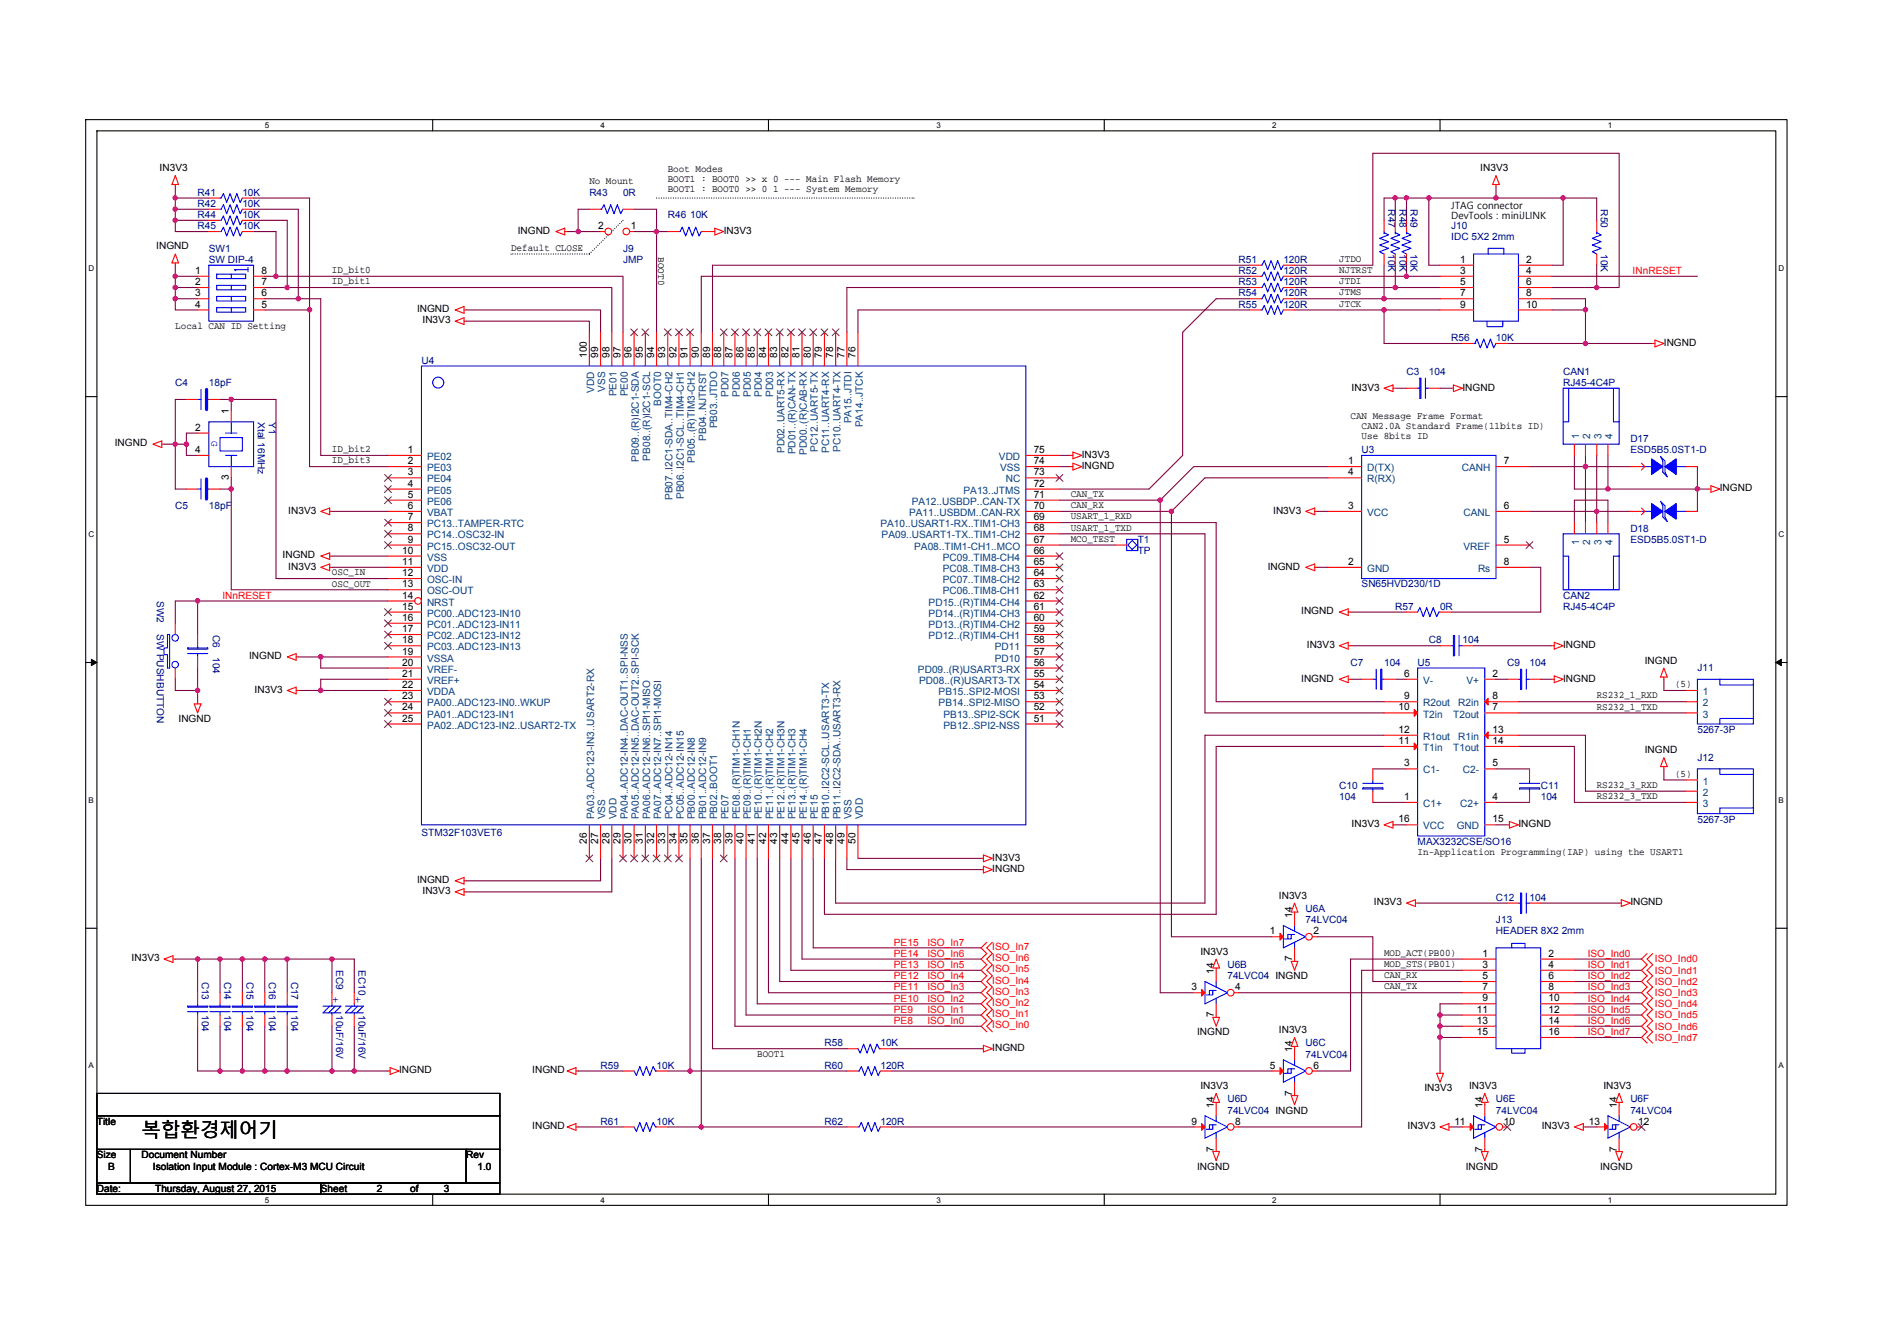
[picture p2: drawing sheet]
<svg xmlns="http://www.w3.org/2000/svg" width="297mm" height="210mm" viewBox="0 0 297 210" stroke-linecap="round" stroke-linejoin="round" font-family="sans-serif">
<defs><g id="words">
<text font-size="3" x="22.2" y="178">복합환경제어기</text>
<g font-size="1.9" fill="#00f">
<text x="52" y="157">+</text>
<text x="55.5" y="157">+</text>
</g>
<g font-size="1.6">
<text x="25" y="26.8">IN3V3</text>
<text x="92.3" y="28.7">No Mount</text>
<text x="104.6" y="27">Boot Modes</text>
<text x="104.6" y="28.6">BOOT1 : BOOT0 &gt;&gt; x 0 --- Main Flash Memory</text>
<text x="231.8" y="26.8">IN3V3</text>
<text x="93.7" y="35.9">2</text>
<text x="98.8" y="35.9">1</text>
<text x="104.6" y="30.1">BOOT1 : BOOT0 &gt;&gt; 0 1 --- System Memory</text>
<text x="227.2" y="32.7">JTAG connector</text>
<text x="227.2" y="34.3">DevTools : miniJLINK</text>
<text x="24.5" y="39.1">INGND</text>
<text x="80" y="39.3">Default CLOSE</text>
<text x="81.1" y="36.6">INGND</text>
<text x="103.1" y="40.3" transform="rotate(90 103.1 40.3)">BOOT0</text>
<text x="113.3" y="36.6">IN3V3</text>
<text x="209.7" y="41">JTDO</text>
<text x="228.6" y="41.1">1</text>
<text x="239" y="41.1">2</text>
<text x="30.6" y="42.9">1</text>
<text x="30.6" y="44.6">2</text>
<text x="30.6" y="46.4">3</text>
<text x="40.9" y="42.9">8</text>
<text x="40.9" y="44.6">7</text>
<text x="40.9" y="46.4">6</text>
<text x="52" y="42.8">ID_bit0</text>
<text x="52" y="44.5">ID_bit1</text>
<text x="209.7" y="42.8">NJTRST</text>
<text x="209.7" y="44.5">JTDI</text>
<text x="209.7" y="46.3">JTMS</text>
<text x="228.6" y="42.9">3</text>
<text x="228.6" y="44.6">5</text>
<text x="228.6" y="46.4">7</text>
<text x="239" y="42.9">4</text>
<text x="239" y="44.6">6</text>
<text x="239" y="46.4">8</text>
<text x="27.4" y="51.5">Local CAN ID Setting</text>
<text x="30.6" y="48.2">4</text>
<text x="40.9" y="48.2">5</text>
<text x="65.3" y="48.9">INGND</text>
<text x="66.2" y="50.6">IN3V3</text>
<text x="209.7" y="48">JTCK</text>
<text x="228.6" y="48.2">9</text>
<text x="239" y="48.2">10</text>
<text x="91.9" y="56.1" transform="rotate(-90 91.9 56.1)">100</text>
<text x="93.7" y="56.1" transform="rotate(-90 93.7 56.1)">99</text>
<text x="95.4" y="56.1" transform="rotate(-90 95.4 56.1)">98</text>
<text x="97.2" y="56.1" transform="rotate(-90 97.2 56.1)">97</text>
<text x="98.9" y="56.1" transform="rotate(-90 98.9 56.1)">96</text>
<text x="100.7" y="56.1" transform="rotate(-90 100.7 56.1)">95</text>
<text x="102.4" y="56.1" transform="rotate(-90 102.4 56.1)">94</text>
<text x="104.2" y="56.1" transform="rotate(-90 104.2 56.1)">93</text>
<text x="105.9" y="56.1" transform="rotate(-90 105.9 56.1)">92</text>
<text x="107.7" y="56.1" transform="rotate(-90 107.7 56.1)">91</text>
<text x="109.4" y="56.1" transform="rotate(-90 109.4 56.1)">90</text>
<text x="111.2" y="56.1" transform="rotate(-90 111.2 56.1)">89</text>
<text x="112.9" y="56.1" transform="rotate(-90 112.9 56.1)">88</text>
<text x="114.7" y="56.1" transform="rotate(-90 114.7 56.1)">87</text>
<text x="116.4" y="56.1" transform="rotate(-90 116.4 56.1)">86</text>
<text x="118.2" y="56.1" transform="rotate(-90 118.2 56.1)">85</text>
<text x="119.9" y="56.1" transform="rotate(-90 119.9 56.1)">84</text>
<text x="121.7" y="56.1" transform="rotate(-90 121.7 56.1)">83</text>
<text x="123.5" y="56.1" transform="rotate(-90 123.5 56.1)">82</text>
<text x="125.2" y="56.1" transform="rotate(-90 125.2 56.1)">81</text>
<text x="127" y="56.1" transform="rotate(-90 127 56.1)">80</text>
<text x="128.7" y="56.1" transform="rotate(-90 128.7 56.1)">79</text>
<text x="130.5" y="56.1" transform="rotate(-90 130.5 56.1)">78</text>
<text x="132.2" y="56.1" transform="rotate(-90 132.2 56.1)">77</text>
<text x="134" y="56.1" transform="rotate(-90 134 56.1)">76</text>
<text x="260.5" y="54.1">INGND</text>
<text x="35.8" y="64.8" transform="rotate(-90 35.8 64.8)">1</text>
<text x="211.5" y="65.6">CAN Message Frame Format</text>
<text x="211.6" y="61.2">IN3V3</text>
<text x="229" y="61.2">INGND</text>
<text x="18" y="69.9">INGND</text>
<text x="30.6" y="70.9">4</text>
<text x="30.6" y="67.4">2</text>
<text x="52" y="70.8">ID_bit2</text>
<text x="63.9" y="70.9">1</text>
<text x="161.9" y="70.9">75</text>
<text x="169.4" y="71.7">IN3V3</text>
<text x="213.2" y="67.1">CAN2.0A Standard Frame(11bits ID)</text>
<text x="213.2" y="68.7">Use 8bits ID</text>
<text x="35.8" y="75.2" transform="rotate(-90 35.8 75.2)">3</text>
<text x="52" y="72.6">ID_bit3</text>
<text x="63.9" y="72.7">2</text>
<text x="63.9" y="74.4">3</text>
<text x="63.9" y="76.2">4</text>
<text x="63.9" y="77.9">5</text>
<text x="161.9" y="72.7">74</text>
<text x="161.9" y="74.4">73</text>
<text x="161.9" y="76.2">72</text>
<text x="161.9" y="77.9">71</text>
<text x="167.7" y="77.8">CAN_TX</text>
<text x="169.4" y="73.4">INGND</text>
<text x="211.1" y="72.7">1</text>
<text x="211.1" y="74.4">4</text>
<text x="235.5" y="72.7">7</text>
<text x="269.3" y="76.9">INGND</text>
<text x="45.1" y="80.4">IN3V3</text>
<text x="63.9" y="79.7">6</text>
<text x="63.9" y="81.4">7</text>
<text x="63.9" y="83.2">8</text>
<text x="161.9" y="81.4">69</text>
<text x="161.9" y="79.7">70</text>
<text x="161.9" y="83.2">68</text>
<text x="167.7" y="81.3">USART_1_RXD</text>
<text x="167.7" y="83.1">USART_1_TXD</text>
<text x="167.7" y="79.6">CAN_RX</text>
<text x="199.4" y="80.4">IN3V3</text>
<text x="211.1" y="79.7">3</text>
<text x="235.5" y="79.7">6</text>
<text x="44.3" y="87.4">INGND</text>
<text x="45.1" y="89.2">IN3V3</text>
<text x="63" y="86.7">10</text>
<text x="63" y="88.5">11</text>
<text x="63.9" y="85">9</text>
<text x="161.9" y="85">67</text>
<text x="161.9" y="86.7">66</text>
<text x="161.9" y="88.5">65</text>
<text x="167.7" y="84.8">MCO_TEST</text>
<text x="198.5" y="89.2">INGND</text>
<text x="211.1" y="88.5">2</text>
<text x="235.5" y="88.5">8</text>
<text x="235.5" y="85">5</text>
<text x="52" y="91.8">OSC_OUT</text>
<text x="52" y="90.1">OSC_IN</text>
<text x="63" y="90.2">12</text>
<text x="63" y="92">13</text>
<text x="63" y="93.7">14</text>
<text x="63" y="95.5">15</text>
<text x="161.9" y="93.7">62</text>
<text x="161.9" y="95.5">61</text>
<text x="161.9" y="90.2">64</text>
<text x="161.9" y="92">63</text>
<text x="63" y="97.2">16</text>
<text x="63" y="99">17</text>
<text x="63" y="100.7">18</text>
<text x="161.9" y="97.2">60</text>
<text x="161.9" y="99">59</text>
<text x="161.9" y="100.7">58</text>
<text x="203.7" y="96.2">INGND</text>
<text x="204.6" y="101.5">IN3V3</text>
<text x="244.8" y="101.5">INGND</text>
<text x="39" y="103.2">INGND</text>
<text x="63" y="102.5">19</text>
<text x="63" y="104.2">20</text>
<text x="63" y="106">21</text>
<text x="63" y="107.7">22</text>
<text x="161.9" y="106">55</text>
<text x="161.9" y="102.5">57</text>
<text x="161.9" y="107.7">54</text>
<text x="161.9" y="104.2">56</text>
<text x="203.7" y="106.7">INGND</text>
<text x="219.9" y="106">6</text>
<text x="233.7" y="106">2</text>
<text x="244.8" y="106.7">INGND</text>
<text x="257.6" y="103.9">INGND</text>
<text x="262.3" y="107.6">(5)</text>
<text x="28" y="113">INGND</text>
<text x="39.9" y="108.5">IN3V3</text>
<text x="63" y="109.5">23</text>
<text x="63" y="111.3">24</text>
<text x="63" y="113">25</text>
<text x="161.9" y="111.3">52</text>
<text x="161.9" y="113">51</text>
<text x="161.9" y="109.5">53</text>
<text x="219" y="111.3">10</text>
<text x="219.9" y="109.5">9</text>
<text x="233.7" y="111.3">7</text>
<text x="233.7" y="109.5">8</text>
<text x="250" y="109.4">RS232_1_RXD</text>
<text x="250" y="111.1">RS232_1_TXD</text>
<text x="219" y="116.5">11</text>
<text x="219" y="114.7">12</text>
<text x="233.7" y="116.5">14</text>
<text x="233.7" y="114.7">13</text>
<text x="257.6" y="117.9">INGND</text>
<text x="219.9" y="125.3">1</text>
<text x="219.9" y="120">3</text>
<text x="233.7" y="120">5</text>
<text x="233.7" y="125.3">4</text>
<text x="250" y="123.4">RS232_3_RXD</text>
<text x="250" y="125.1">RS232_3_TXD</text>
<text x="262.3" y="121.6">(5)</text>
<text x="211.6" y="129.5">IN3V3</text>
<text x="219" y="128.8">16</text>
<text x="233.7" y="128.8">15</text>
<text x="237.8" y="129.5">INGND</text>
<text x="91.9" y="132.2" transform="rotate(-90 91.9 132.2)">26</text>
<text x="93.7" y="132.2" transform="rotate(-90 93.7 132.2)">27</text>
<text x="95.4" y="132.2" transform="rotate(-90 95.4 132.2)">28</text>
<text x="97.2" y="132.2" transform="rotate(-90 97.2 132.2)">29</text>
<text x="98.9" y="132.2" transform="rotate(-90 98.9 132.2)">30</text>
<text x="100.7" y="132.2" transform="rotate(-90 100.7 132.2)">31</text>
<text x="102.4" y="132.2" transform="rotate(-90 102.4 132.2)">32</text>
<text x="104.2" y="132.2" transform="rotate(-90 104.2 132.2)">33</text>
<text x="105.9" y="132.2" transform="rotate(-90 105.9 132.2)">34</text>
<text x="107.7" y="132.2" transform="rotate(-90 107.7 132.2)">35</text>
<text x="109.4" y="132.2" transform="rotate(-90 109.4 132.2)">36</text>
<text x="111.2" y="132.2" transform="rotate(-90 111.2 132.2)">37</text>
<text x="112.9" y="132.2" transform="rotate(-90 112.9 132.2)">38</text>
<text x="114.7" y="132.2" transform="rotate(-90 114.7 132.2)">39</text>
<text x="116.4" y="132.2" transform="rotate(-90 116.4 132.2)">40</text>
<text x="118.2" y="132.2" transform="rotate(-90 118.2 132.2)">41</text>
<text x="119.9" y="132.2" transform="rotate(-90 119.9 132.2)">42</text>
<text x="121.7" y="132.2" transform="rotate(-90 121.7 132.2)">43</text>
<text x="123.5" y="132.2" transform="rotate(-90 123.5 132.2)">44</text>
<text x="125.2" y="132.2" transform="rotate(-90 125.2 132.2)">45</text>
<text x="127" y="132.2" transform="rotate(-90 127 132.2)">46</text>
<text x="128.7" y="132.2" transform="rotate(-90 128.7 132.2)">47</text>
<text x="130.5" y="132.2" transform="rotate(-90 130.5 132.2)">48</text>
<text x="132.2" y="132.2" transform="rotate(-90 132.2 132.2)">49</text>
<text x="134" y="132.2" transform="rotate(-90 134 132.2)">50</text>
<text x="155.4" y="134.7">IN3V3</text>
<text x="155.4" y="136.5">INGND</text>
<text x="222" y="133.9">In-Application Programming(IAP) using the USART1</text>
<text x="65.3" y="138.3">INGND</text>
<text x="66.2" y="140">IN3V3</text>
<text x="200.3" y="140.7">IN3V3</text>
<text x="202.3" y="143.7" transform="rotate(-90 202.3 143.7)">14</text>
<text x="215.1" y="141.8">IN3V3</text>
<text x="255.3" y="141.8">INGND</text>
<text x="188" y="149.5">IN3V3</text>
<text x="198.8" y="146.3">1</text>
<text x="205.7" y="146.3">2</text>
<text x="216.7" y="149.7">MOD_ACT(PB00)</text>
<text x="232.1" y="149.8">1</text>
<text x="242.5" y="149.8">2</text>
<text x="20.6" y="150.5">IN3V3</text>
<text x="186.6" y="155.1">3</text>
<text x="190.1" y="152.5" transform="rotate(-90 190.1 152.5)">14</text>
<text x="193.4" y="155.1">4</text>
<text x="202.3" y="150.5" transform="rotate(-90 202.3 150.5)">7</text>
<text x="216.7" y="151.4">MOD_STS(PB01)</text>
<text x="216.7" y="153.2">CAN_RX</text>
<text x="216.7" y="154.9">CAN_TX</text>
<text x="232.1" y="151.6">3</text>
<text x="232.1" y="153.3">5</text>
<text x="232.1" y="155.1">7</text>
<text x="242.5" y="151.6">4</text>
<text x="242.5" y="153.3">6</text>
<text x="242.5" y="155.1">8</text>
<text x="190.1" y="159.3" transform="rotate(-90 190.1 159.3)">7</text>
<text x="200.3" y="161.7">IN3V3</text>
<text x="231.2" y="158.6">11</text>
<text x="231.2" y="160.3">13</text>
<text x="232.1" y="156.8">9</text>
<text x="242.5" y="156.8">10</text>
<text x="242.5" y="158.6">12</text>
<text x="242.5" y="160.3">14</text>
<text x="118.6" y="165.5">BOOT1</text>
<text x="155.4" y="164.5">INGND</text>
<text x="187.4" y="162.1">INGND</text>
<text x="198.8" y="167.3">5</text>
<text x="202.3" y="164.7" transform="rotate(-90 202.3 164.7)">14</text>
<text x="205.7" y="167.3">6</text>
<text x="231.2" y="162.1">15</text>
<text x="242.5" y="162.1">16</text>
<text x="62.5" y="168.1">INGND</text>
<text x="83.4" y="168.1">INGND</text>
<text x="188" y="170.5">IN3V3</text>
<text x="190.1" y="173.5" transform="rotate(-90 190.1 173.5)">14</text>
<text x="202.3" y="171.6" transform="rotate(-90 202.3 171.6)">7</text>
<text x="223" y="170.9">IN3V3</text>
<text x="230" y="170.5">IN3V3</text>
<text x="232.1" y="173.5" transform="rotate(-90 232.1 173.5)">14</text>
<text x="251.1" y="170.5">IN3V3</text>
<text x="253.1" y="173.5" transform="rotate(-90 253.1 173.5)">14</text>
<text x="15.2" y="176.1">Title</text>
<text x="83.4" y="176.8">INGND</text>
<text x="186.6" y="176.1">9</text>
<text x="193.4" y="176.1">8</text>
<text x="220.4" y="176.8">IN3V3</text>
<text x="227.7" y="176.1">11</text>
<text x="235.5" y="176.1">10</text>
<text x="241.4" y="176.8">IN3V3</text>
<text x="248.8" y="176.1">13</text>
<text x="256.5" y="176.1">12</text>
<text x="15.2" y="181.4">Size</text>
<text x="16.9" y="183.1">B</text>
<text x="22.2" y="181.4">Document Number</text>
<text x="23.9" y="183.1">Isolation Input Module : Cortex-M3 MCU Circuit</text>
<text x="73" y="181.4">Rev</text>
<text x="74.8" y="183.1">1.0</text>
<text x="187.4" y="183.1">INGND</text>
<text x="190.1" y="180.3" transform="rotate(-90 190.1 180.3)">7</text>
<text x="229.5" y="183.1">INGND</text>
<text x="232.1" y="180.3" transform="rotate(-90 232.1 180.3)">7</text>
<text x="250.5" y="183.1">INGND</text>
<text x="253.1" y="180.3" transform="rotate(-90 253.1 180.3)">7</text>
<text x="15.2" y="186.6">Date:</text>
<text x="24.3" y="186.6">Thursday, August 27, 2015</text>
<text x="50.2" y="186.6">Sheet</text>
<text x="59" y="186.6">2</text>
<text x="64.2" y="186.6">of</text>
<text x="69.5" y="186.6">3</text>
</g>
<g font-size="1.6" fill="#000080">
<text x="30.9" y="35.9">R45</text>
<text x="30.9" y="32.4">R42</text>
<text x="30.9" y="30.6">R41</text>
<text x="30.9" y="34.2">R44</text>
<text x="37.9" y="35.9">10K</text>
<text x="37.9" y="32.4">10K</text>
<text x="37.9" y="30.6">10K</text>
<text x="37.9" y="34.2">10K</text>
<text x="92.3" y="30.6">R43</text>
<text x="97.6" y="30.6">0R</text>
<text x="104.6" y="34.2">R46 10K</text>
<text x="217.4" y="32.8" transform="rotate(90 217.4 32.8)">R47</text>
<text x="219.1" y="32.8" transform="rotate(90 219.1 32.8)">R48</text>
<text x="220.9" y="32.8" transform="rotate(90 220.9 32.8)">R49</text>
<text x="227.2" y="35.9">J10</text>
<text x="250.7" y="32.8" transform="rotate(90 250.7 32.8)">R50</text>
<text x="32.7" y="39.4">SW1</text>
<text x="32.7" y="41.2">SW DIP-4</text>
<text x="97.6" y="39.4">J9</text>
<text x="97.6" y="41.2">JMP</text>
<text x="193.9" y="41.2">R51</text>
<text x="201" y="41.2">120R</text>
<text x="217.4" y="39.8" transform="rotate(90 217.4 39.8)">10K</text>
<text x="219.1" y="39.8" transform="rotate(90 219.1 39.8)">10K</text>
<text x="220.9" y="39.8" transform="rotate(90 220.9 39.8)">10K</text>
<text x="227.2" y="37.7">IDC 5X2 2mm</text>
<text x="250.7" y="39.8" transform="rotate(90 250.7 39.8)">10K</text>
<text x="193.9" y="42.9">R52</text>
<text x="193.9" y="46.4">R54</text>
<text x="193.9" y="44.7">R53</text>
<text x="201" y="42.9">120R</text>
<text x="201" y="46.4">120R</text>
<text x="201" y="44.7">120R</text>
<text x="193.9" y="48.2">R55</text>
<text x="201" y="48.2">120R</text>
<text x="227.2" y="53.4">R56</text>
<text x="234.2" y="53.4">10K</text>
<text x="66" y="56.9">U4</text>
<text x="220.2" y="58.7">C3</text>
<text x="223.7" y="58.7">104</text>
<text x="244.8" y="58.7">CAN1</text>
<text x="27.4" y="60.5">C4</text>
<text x="32.7" y="60.5">18pF</text>
<text x="244.8" y="60.5">RJ45-4C4P</text>
<text x="40.4" y="66.1" transform="rotate(90 40.4 66.1)">Xtal 16MHz</text>
<text x="42.1" y="66.1" transform="rotate(90 42.1 66.1)">Y1</text>
<text x="213.2" y="71">U3</text>
<text x="255.3" y="69.2">D17</text>
<text x="255.3" y="71">ESD5B5.0ST1-D</text>
<text x="27.4" y="79.7">C5</text>
<text x="32.7" y="79.7">18pF</text>
<text x="255.3" y="83.2">D18</text>
<text x="178.2" y="85">T1</text>
<text x="178.2" y="86.7">TP</text>
<text x="255.3" y="85">ESD5B5.0ST1-D</text>
<text x="24.6" y="94.1" transform="rotate(90 24.6 94.1)">SW2</text>
<text x="213.2" y="92">SN65HVD230/1D</text>
<text x="218.5" y="95.5">R57</text>
<text x="225.5" y="95.5">0R</text>
<text x="244.8" y="93.7">CAN2</text>
<text x="244.8" y="95.5">RJ45-4C4P</text>
<text x="24.6" y="99.4" transform="rotate(90 24.6 99.4)">SW PUSHBUTTON</text>
<text x="33.3" y="99.4" transform="rotate(90 33.3 99.4)">C6</text>
<text x="223.7" y="100.8">C8</text>
<text x="229" y="100.8">104</text>
<text x="33.3" y="102.9" transform="rotate(90 33.3 102.9)">104</text>
<text x="211.5" y="104.3">C7</text>
<text x="216.7" y="104.3">104</text>
<text x="222" y="104.3">U5</text>
<text x="236" y="104.3">C9</text>
<text x="239.5" y="104.3">104</text>
<text x="265.8" y="105.1">J11</text>
<text x="265.8" y="114.8">5267-3P</text>
<text x="265.8" y="119.1">J12</text>
<text x="209.7" y="123.5">C10</text>
<text x="209.7" y="125.3">104</text>
<text x="241.3" y="123.5">C11</text>
<text x="241.3" y="125.3">104</text>
<text x="66" y="130.9">STM32F103VET6</text>
<text x="265.8" y="128.8">5267-3P</text>
<text x="222" y="132.3">MAX3232CSE/SO16</text>
<text x="204.4" y="142.8">U6A</text>
<text x="234.2" y="141.1">C12</text>
<text x="239.5" y="141.1">104</text>
<text x="204.4" y="144.6">74LVC04</text>
<text x="234.2" y="144.6">J13</text>
<text x="234.2" y="146.3">HEADER 8X2 2mm</text>
<text x="31.6" y="153.7" transform="rotate(90 31.6 153.7)">C13</text>
<text x="35.1" y="153.7" transform="rotate(90 35.1 153.7)">C14</text>
<text x="38.6" y="153.7" transform="rotate(90 38.6 153.7)">C15</text>
<text x="42.1" y="153.7" transform="rotate(90 42.1 153.7)">C16</text>
<text x="45.6" y="153.7" transform="rotate(90 45.6 153.7)">C17</text>
<text x="52.6" y="151.9" transform="rotate(90 52.6 151.9)">EC9</text>
<text x="56.1" y="151.9" transform="rotate(90 56.1 151.9)">EC10</text>
<text x="192.2" y="151.6">U6B</text>
<text x="192.2" y="153.3">74LVC04 INGND</text>
<text x="31.6" y="158.9" transform="rotate(90 31.6 158.9)">104</text>
<text x="35.1" y="158.9" transform="rotate(90 35.1 158.9)">104</text>
<text x="38.6" y="158.9" transform="rotate(90 38.6 158.9)">104</text>
<text x="42.1" y="158.9" transform="rotate(90 42.1 158.9)">104</text>
<text x="45.6" y="158.9" transform="rotate(90 45.6 158.9)">104</text>
<text x="52.6" y="158.9" transform="rotate(90 52.6 158.9)">10uF/16V</text>
<text x="56.1" y="158.9" transform="rotate(90 56.1 158.9)">10uF/16V</text>
<text x="94" y="167.3">R59</text>
<text x="102.8" y="167.3">10K</text>
<text x="129.1" y="163.9">R58</text>
<text x="129.1" y="167.3">R60</text>
<text x="137.9" y="163.9">10K</text>
<text x="137.9" y="167.3">120R</text>
<text x="204.4" y="163.9">U6C</text>
<text x="204.4" y="165.6">74LVC04</text>
<text x="192.2" y="172.6">U6D</text>
<text x="234.2" y="172.6">U6E</text>
<text x="255.3" y="172.6">U6F</text>
<text x="94" y="176.1">R61</text>
<text x="102.8" y="176.1">10K</text>
<text x="129.1" y="176.1">R62</text>
<text x="137.9" y="176.1">120R</text>
<text x="192.2" y="174.4">74LVC04 INGND</text>
<text x="234.2" y="174.4">74LVC04</text>
<text x="255.3" y="174.4">74LVC04</text>
</g>
<g font-size="1.6" fill="#f00">
<text x="255.6" y="42.9">INnRESET</text>
<text x="34.8" y="93.7">INnRESET</text>
<text x="140" y="149.8">PE14</text>
<text x="140" y="148.1">PE15</text>
<text x="145.2" y="149.8">ISO_In6</text>
<text x="145.2" y="148.1">ISO_In7</text>
<text x="155.4" y="148.8">ISO_In7</text>
<text x="248.6" y="149.8">ISO_Ind0</text>
<text x="140" y="155.1">PE11</text>
<text x="140" y="153.3">PE12</text>
<text x="140" y="151.6">PE13</text>
<text x="145.2" y="155.1">ISO_In3</text>
<text x="145.2" y="153.3">ISO_In4</text>
<text x="145.2" y="151.6">ISO_In5</text>
<text x="155.4" y="155.8">ISO_In3</text>
<text x="155.4" y="154">ISO_In4</text>
<text x="155.4" y="152.3">ISO_In5</text>
<text x="155.4" y="150.5">ISO_In6</text>
<text x="248.6" y="151.6">ISO_Ind1</text>
<text x="248.6" y="153.3">ISO_Ind2</text>
<text x="248.6" y="155.1">ISO_Ind3</text>
<text x="259.1" y="150.7">ISO_Ind0</text>
<text x="259.1" y="152.5">ISO_Ind1</text>
<text x="259.1" y="154.2">ISO_Ind2</text>
<text x="259.1" y="156">ISO_Ind3</text>
<text x="140" y="158.6">PE9</text>
<text x="140" y="156.8">PE10</text>
<text x="140" y="160.3">PE8</text>
<text x="145.2" y="156.8">ISO_In2</text>
<text x="145.2" y="158.6">ISO_In1</text>
<text x="145.2" y="160.3">ISO_In0</text>
<text x="155.4" y="159.3">ISO_In1</text>
<text x="155.4" y="157.5">ISO_In2</text>
<text x="155.4" y="161">ISO_In0</text>
<text x="248.6" y="156.8">ISO_Ind4</text>
<text x="248.6" y="158.6">ISO_Ind5</text>
<text x="248.6" y="160.3">ISO_Ind6</text>
<text x="259.1" y="157.7">ISO_Ind4</text>
<text x="259.1" y="159.5">ISO_Ind5</text>
<text x="259.1" y="161.2">ISO_Ind6</text>
<text x="248.6" y="162.1">ISO_Ind7</text>
<text x="259.1" y="163">ISO_Ind7</text>
</g>
<g font-size="1.6" fill="#004080">
<text x="93" y="61.5" transform="rotate(-90 93 61.5)">VDD</text>
<text x="94.8" y="61.3" transform="rotate(-90 94.8 61.3)">VSS</text>
<text x="96.5" y="62.1" transform="rotate(-90 96.5 62.1)">PE01</text>
<text x="98.3" y="62.1" transform="rotate(-90 98.3 62.1)">PE00</text>
<text x="103.5" y="63.5" transform="rotate(-90 103.5 63.5)">BOOT0</text>
<text x="114.1" y="62.1" transform="rotate(-90 114.1 62.1)">PD07</text>
<text x="115.8" y="62.1" transform="rotate(-90 115.8 62.1)">PD06</text>
<text x="117.6" y="62.1" transform="rotate(-90 117.6 62.1)">PD05</text>
<text x="119.3" y="62.1" transform="rotate(-90 119.3 62.1)">PD04</text>
<text x="121.1" y="62.1" transform="rotate(-90 121.1 62.1)">PD03</text>
<text x="110.6" y="69" transform="rotate(-90 110.6 69)">PB04..NJTRST</text>
<text x="112.3" y="67.1" transform="rotate(-90 112.3 67.1)">PB03..JTDO</text>
<text x="122.8" y="71" transform="rotate(-90 122.8 71)">PD02..UART5-RX</text>
<text x="124.6" y="71.1" transform="rotate(-90 124.6 71.1)">PD01..(R)CAN-TX</text>
<text x="126.3" y="71.2" transform="rotate(-90 126.3 71.2)">PD00..(R)CAB-RX</text>
<text x="128.1" y="70.8" transform="rotate(-90 128.1 70.8)">PC12..UART5-TX</text>
<text x="129.8" y="71" transform="rotate(-90 129.8 71)">PC11..UART4-RX</text>
<text x="131.6" y="70.8" transform="rotate(-90 131.6 70.8)">PC10..UART4-TX</text>
<text x="133.3" y="66.3" transform="rotate(-90 133.3 66.3)">PA15..JTDI</text>
<text x="135.1" y="66.9" transform="rotate(-90 135.1 66.9)">PA14..JTCK</text>
<text x="247.3" y="68.7" transform="rotate(-90 247.3 68.7)">1</text>
<text x="249" y="68.7" transform="rotate(-90 249 68.7)">2</text>
<text x="250.8" y="68.7" transform="rotate(-90 250.8 68.7)">3</text>
<text x="252.5" y="68.7" transform="rotate(-90 252.5 68.7)">4</text>
<text x="66.9" y="72">PE02</text>
<text x="66.9" y="73.8">PE03</text>
<text x="66.9" y="75.5">PE04</text>
<text x="66.9" y="77.3">PE05</text>
<text x="100" y="72.3" transform="rotate(-90 100 72.3)">PB09..(R)I2C1-SDA</text>
<text x="101.8" y="72.1" transform="rotate(-90 101.8 72.1)">PB08..(R)I2C1-SCL</text>
<text x="108.8" y="72.5" transform="rotate(-90 108.8 72.5)">PB05..(R)TIM3-CH2</text>
<text x="150.9" y="77.3">PA13..JTMS</text>
<text x="156.4" y="72">VDD</text>
<text x="156.6" y="73.8">VSS</text>
<text x="157.5" y="75.5">NC</text>
<text x="214.1" y="73.8">D(TX)</text>
<text x="214.1" y="75.5">R(RX)</text>
<text x="228.9" y="73.8">CANH</text>
<text x="66.9" y="79">PE06</text>
<text x="66.9" y="80.8">VBAT</text>
<text x="66.9" y="82.5">PC13..TAMPER-RTC</text>
<text x="105.3" y="78.3" transform="rotate(-90 105.3 78.3)">PB07..I2C1-SDA..TIM4-CH2</text>
<text x="107.1" y="78.1" transform="rotate(-90 107.1 78.1)">PB06..I2C1-SCL..TIM4-CH1</text>
<text x="137.9" y="82.5">PA10..USART1-RX..TIM1-CH3</text>
<text x="142.3" y="80.8">PA11..USBDM..CAN-RX</text>
<text x="142.8" y="79">PA12..USBDP..CAN-TX</text>
<text x="214.1" y="80.8">VCC</text>
<text x="229.1" y="80.8">CANL</text>
<text x="66.9" y="84.3">PC14..OSC32-IN</text>
<text x="66.9" y="86.1">PC15..OSC32-OUT</text>
<text x="66.9" y="87.8">VSS</text>
<text x="66.9" y="89.6">VDD</text>
<text x="138" y="84.3">PA09..USART1-TX..TIM1-CH2</text>
<text x="143.1" y="86.1">PA08..TIM1-CH1..MCO</text>
<text x="147.6" y="87.8">PC09..TIM8-CH4</text>
<text x="147.6" y="89.6">PC08..TIM8-CH3</text>
<text x="214.1" y="89.6">GND</text>
<text x="229.1" y="86.1">VREF</text>
<text x="231.4" y="89.6">Rs</text>
<text x="247.3" y="85.3" transform="rotate(-90 247.3 85.3)">1</text>
<text x="249" y="85.3" transform="rotate(-90 249 85.3)">2</text>
<text x="250.8" y="85.3" transform="rotate(-90 250.8 85.3)">3</text>
<text x="252.5" y="85.3" transform="rotate(-90 252.5 85.3)">4</text>
<text x="66.9" y="91.3">OSC-IN</text>
<text x="66.9" y="93.1">OSC-OUT</text>
<text x="66.9" y="94.8">NRST</text>
<text x="145.4" y="94.8">PD15..(R)TIM4-CH4</text>
<text x="147.6" y="91.3">PC07..TIM8-CH2</text>
<text x="147.6" y="93.1">PC06..TIM8-CH1</text>
<text x="66.9" y="96.6">PC00..ADC123-IN10</text>
<text x="66.9" y="98.3">PC01..ADC123-IN11</text>
<text x="66.9" y="100.1">PC02..ADC123-IN12</text>
<text x="66.9" y="101.8">PC03..ADC123-IN13</text>
<text x="145.4" y="96.6">PD14..(R)TIM4-CH3</text>
<text x="145.4" y="98.3">PD13..(R)TIM4-CH2</text>
<text x="145.4" y="100.1">PD12..(R)TIM4-CH1</text>
<text x="155.8" y="101.8">PD11</text>
<text x="66.9" y="103.6">VSSA</text>
<text x="66.9" y="105.3">VREF-</text>
<text x="66.9" y="107.1">VREF+</text>
<text x="143.7" y="105.3">PD09..(R)USART3-RX</text>
<text x="143.9" y="107.1">PD08..(R)USART3-TX</text>
<text x="155.8" y="103.6">PD10</text>
<text x="222.8" y="107.1">V-</text>
<text x="229.6" y="107.1">V+</text>
<text x="66.9" y="108.8">VDDA</text>
<text x="66.9" y="110.6">PA00..ADC123-IN0..WKUP</text>
<text x="66.9" y="112.4">PA01..ADC123-IN1</text>
<text x="147" y="108.8">PB15..SPI2-MOSI</text>
<text x="147" y="110.6">PB14..SPI2-MISO</text>
<text x="147.7" y="112.4">PB13..SPI2-SCK</text>
<text x="222.8" y="112.4">T2in</text>
<text x="222.8" y="110.6">R2out</text>
<text x="227.6" y="112.4">T2out</text>
<text x="228.3" y="110.6">R2in</text>
<text x="266.7" y="108.8">1</text>
<text x="266.7" y="110.6">2</text>
<text x="266.7" y="112.4">3</text>
<text x="66.9" y="114.1">PA02..ADC123-IN2..USART2-TX</text>
<text x="147.7" y="114.1">PB12..SPI2-NSS</text>
<text x="222.8" y="117.6">T1in</text>
<text x="222.8" y="115.8">R1out</text>
<text x="227.6" y="117.6">T1out</text>
<text x="228.3" y="115.8">R1in</text>
<text x="222.8" y="121.1">C1-</text>
<text x="229.1" y="121.1">C2-</text>
<text x="266.7" y="122.9">1</text>
<text x="266.7" y="124.6">2</text>
<text x="93" y="128.3" transform="rotate(-90 93 128.3)">PA03..ADC123-IN3..USART2-RX</text>
<text x="94.8" y="128.3" transform="rotate(-90 94.8 128.3)">VSS</text>
<text x="96.5" y="128.3" transform="rotate(-90 96.5 128.3)">VDD</text>
<text x="98.3" y="128.3" transform="rotate(-90 98.3 128.3)">PA04..ADC12-IN4..DAC-OUT1..SPI-NSS</text>
<text x="100" y="128.3" transform="rotate(-90 100 128.3)">PA05..ADC12-IN5..DAC-OUT2..SPI-SCK</text>
<text x="101.8" y="128.3" transform="rotate(-90 101.8 128.3)">PA06..ADC12-IN6..SPI1-MISO</text>
<text x="103.5" y="128.3" transform="rotate(-90 103.5 128.3)">PA07..ADC12-IN7..SPI1-MOSI</text>
<text x="105.3" y="128.3" transform="rotate(-90 105.3 128.3)">PC04..ADC12-IN14</text>
<text x="107.1" y="128.3" transform="rotate(-90 107.1 128.3)">PC05..ADC12-IN15</text>
<text x="108.8" y="128.3" transform="rotate(-90 108.8 128.3)">PB00..ADC12-IN8</text>
<text x="110.6" y="128.3" transform="rotate(-90 110.6 128.3)">PB01..ADC12-IN9</text>
<text x="112.3" y="128.3" transform="rotate(-90 112.3 128.3)">PB02..BOOT1</text>
<text x="114.1" y="128.3" transform="rotate(-90 114.1 128.3)">PE07</text>
<text x="115.8" y="128.3" transform="rotate(-90 115.8 128.3)">PE08..(R)TIM1-CH1N</text>
<text x="117.6" y="128.3" transform="rotate(-90 117.6 128.3)">PE09..(R)TIM1-CH1</text>
<text x="119.3" y="128.3" transform="rotate(-90 119.3 128.3)">PE10..(R)TIM1-CH2N</text>
<text x="121.1" y="128.3" transform="rotate(-90 121.1 128.3)">PE11..(R)TIM1-CH2</text>
<text x="122.8" y="128.3" transform="rotate(-90 122.8 128.3)">PE12..(R)TIM1-CH3N</text>
<text x="124.6" y="128.3" transform="rotate(-90 124.6 128.3)">PE13..(R)TIM1-CH3</text>
<text x="126.3" y="128.3" transform="rotate(-90 126.3 128.3)">PE14..(R)TIM1-CH4</text>
<text x="128.1" y="128.3" transform="rotate(-90 128.1 128.3)">PE15</text>
<text x="129.8" y="128.3" transform="rotate(-90 129.8 128.3)">PB10..I2C2-SCL..USART3-TX</text>
<text x="131.6" y="128.3" transform="rotate(-90 131.6 128.3)">PB11..I2C2-SDA..USART3-RX</text>
<text x="133.3" y="128.3" transform="rotate(-90 133.3 128.3)">VSS</text>
<text x="135.1" y="128.3" transform="rotate(-90 135.1 128.3)">VDD</text>
<text x="222.8" y="126.4">C1+</text>
<text x="222.8" y="129.9">VCC</text>
<text x="228.1" y="129.9">GND</text>
<text x="228.7" y="126.4">C2+</text>
<text x="266.7" y="126.4">3</text>
</g>
<text font-size="1.6" fill="#00f" x="33.1" y="69" transform="rotate(90 33.1 69)">G</text>
<g font-size="1.3">
<text x="41.5" y="20">5</text>
<text x="94" y="20">4</text>
<text x="146.6" y="20">3</text>
<text x="199.2" y="20">2</text>
<text x="251.8" y="20">1</text>
<text x="13.9" y="42.4">D</text>
<text x="278.5" y="42.4">D</text>
<text x="13.9" y="84">C</text>
<text x="278.5" y="84">C</text>
<text x="13.9" y="125.7">B</text>
<text x="278.5" y="125.7">B</text>
<text x="13.9" y="167.3">A</text>
<text x="278.5" y="167.3">A</text>
<text x="41.5" y="188.3">5</text>
<text x="94" y="188.3">4</text>
<text x="146.6" y="188.3">3</text>
<text x="199.2" y="188.3">2</text>
<text x="251.8" y="188.3">1</text>
</g>
</g></defs>
<path d="M13.4 18.7h266.4v170h-266.4zM15.2 20.5h262.9v166.5h-262.9z" fill="none" stroke="#000" stroke-width=".17"/>
<g fill="#fff">
<path d="M41.5 18.9h.6v1.4h-.6z"/>
<path d="M41.5 187.2h.6v1.4h-.6z"/>
</g>
<path d="M67.8 18.7v1.8M67.8 187v1.7" fill="none" stroke="#000" stroke-width=".17"/>
<g fill="#fff">
<path d="M94 18.9h.7v1.4h-.7z"/>
<path d="M94 187.2h.7v1.4h-.7z"/>
</g>
<path d="M120.3 18.7v1.8M120.3 187v1.7" fill="none" stroke="#000" stroke-width=".17"/>
<g fill="#fff">
<path d="M146.6 18.9h.7v1.4h-.7z"/>
<path d="M146.6 187.2h.7v1.4h-.7z"/>
</g>
<path d="M172.9 18.7v1.8M172.9 187v1.7" fill="none" stroke="#000" stroke-width=".17"/>
<g fill="#fff">
<path d="M199.2 18.9h.7v1.4h-.7z"/>
<path d="M199.2 187.2h.7v1.4h-.7z"/>
</g>
<path d="M225.5 18.7v1.8M225.5 187v1.7" fill="none" stroke="#000" stroke-width=".17"/>
<g fill="#fff">
<path d="M251.8 18.9h.7v1.4h-.7z"/>
<path d="M251.8 187.2h.7v1.4h-.7z"/>
<path d="M13.9 41.3h.8v1.4h-.8z"/>
<path d="M278.5 41.3h.9v1.4h-.9z"/>
<path d="M13.9 82.9h.8v1.4h-.8z"/>
<path d="M278.5 82.9h.9v1.4h-.9z"/>
</g>
<path d="M13.4 62.1h1.8M278.1 62.1h1.7" fill="none" stroke="#000" stroke-width=".17"/>
<g fill="#fff">
<path d="M13.9 124.5h.8v1.4h-.8z"/>
<path d="M278.5 124.5h.8v1.4h-.8z"/>
</g>
<path d="M13.4 103.7h1.8M278.1 103.7h1.7" fill="none" stroke="#000" stroke-width=".17"/>
<path d="M14.3 103.2l.9 .5-.9 .5zM278.1 103.7l.8-.5v1z" fill="#000" stroke="#000" stroke-width=".16"/>
<g fill="#fff">
<path d="M13.8 166.2h.9v1.4h-.9z"/>
<path d="M278.5 166.2h.8v1.4h-.8z"/>
</g>
<path d="M13.4 145.4h1.8M278.1 145.4h1.7M15.2 180h5.2v5.2h-5.2zM15.2 171.2h63.1v3.5h-63.1zM15.2 174.7h63.1v5.3h-63.1zM20.4 180h52.6v5.2h-52.6zM73 180h5.3v5.2h-5.3zM15.2 185.2h35v1.8h-35zM50.2 185.2h28.1v1.8h-28.1z" fill="none" stroke="#000" stroke-width=".17"/>
<path d="M80 39.8h.1M92.3 39.8h-12.3M92.3 39.8l5.3-5.3M97.6 34.5h.1M102.8 31h40.3M143.1 31h.1" fill="none" stroke="#000" stroke-width=".17" stroke-dasharray="0 .3"/>
<g fill="none" stroke="#800040" stroke-width=".17">
<path d="M27.4 34.5h5.3M27.4 34.5v1.8h5.3M27.4 32.8h5.3M27.4 31h5.3M27.4 31v1.8M27.5 29.3v1.7M27.5 32.8v1.7M39.7 31h8.8v17.5M39.7 32.8h7v14M39.7 36.3h3.5v7M39.7 34.5h5.3v10.5M88.8 36.3h1.7"/>
<path d="M90.5 36.3h3.5M92.3 32.8h-1.8v3.5M99.3 32.8h3.5v3.5M99.3 36.3h3.5M102.8 36.3v15.7M102.8 36.3h1.8M218.5 31v3.5M218.5 31h-1.8v3.5M218.5 31h1.7M220.2 31h3.5M220.2 31v3.5M223.7 31v10.5h1.8"/>
<path d="M223.7 31h10.5M234.2 29.3v1.7M234.2 31h10.6M244.8 31h5.2v3.5M244.8 31v10.5h-1.8M27.4 41.5v1.8M27.4 46.8v1.7h3.5M27.4 46.8h3.5M27.4 43.3v1.7h3.5M27.4 43.3h3.5M27.4 45v1.8M41.5 45h3.5"/>
<path d="M41.5 46.8h5.2M41.5 43.3h1.7M41.5 48.5h7M43.2 43.3h54.4v8.7M45 45h50.8v7M46.7 46.8h3.5v24.5h10.5M48.5 48.5v24.6h12.2M73 50.3h19.3v1.7M73 48.5h21v3.5M195.7 46.8h-5.3l-5.2 5.2v19.3l-5.3 5.3h-14M195.7 48.5h-61.4v3.5M195.7 45h-63.1v7"/>
<path d="M195.7 43.3h-85.9v8.7M195.7 41.5h-84.1v10.5M202.7 48.5h14M202.7 46.8h14M202.7 41.5h12.3v-17.5h38.5v21h-3.5M202.7 43.3h17.5M202.7 45h15.8M216.7 41.5v5.3M216.7 48.5v5.3h12.3M216.7 48.5h8.8M216.7 46.8h8.8M218.5 45h7"/>
<path d="M218.5 41.5v3.5M220.2 41.5v1.8M220.2 43.3h5.3M236 53.8h12.3M243 45h7M243 43.3h22.8M243 46.8h5.3v1.7M243 48.5h5.3M248.3 48.5v5.3M248.3 53.8h10.5M250 41.5v3.5M25.7 69.6h1.7"/>
<path d="M27.4 69.6h1.8M27.4 69.6v7h1.8M29.2 69.6v1.7h1.7M29.2 62.5h-1.8v7.1M30.9 67.8h-1.7v1.8M34.5 76.6h1.7M34.5 62.5h1.7M36.2 74.8v1.8M36.2 62.5v1.8M36.2 62.5h7v28.1h17.5M36.2 76.6v15.8h24.5M165.9 78.3h15.8"/>
<path d="M165.9 71.3h1.8M165.9 73.1h1.8M181.7 78.3v77.1h5.2M208 74.8h-19.3l-5.3 5.3M208 73.1h-21.1l-5.2 5.2M218.5 60.8h1.7M225.5 60.8h1.7M239.5 73.1h8.8M246.5 71.3v5.3h5.3M248.3 71.3v1.8M248.3 73.1h7M248.3 73.1v8.7"/>
<path d="M250 71.3v8.8M251.8 76.6h14v3.5M251.8 71.3v5.3M265.8 73.1v3.5h1.7M30.9 94.1h29.8M30.9 94.1v5.3M30.9 94.1h-3.4l-.1 3.5M52 87.1h8.7M52 88.8h8.7M52 80.1h8.7M165.9 81.8h24.5v28.1h26.3M165.9 80.1h17.5"/>
<path d="M165.9 83.6h22.8v28h28M165.9 85.3h8.8M183.4 80.1v66.6h15.8M206.2 80.1h1.8M206.2 88.8h1.8M211.5 95.8h8.7M239.5 88.8h1.8v7h-14.1M239.5 80.1h10.5M246.5 81.8v-3.5h5.3v3.5M250 80.1v1.7M250 80.1h5.3M27.4 106.4v1.7h3.5"/>
<path d="M30.9 108.1v1.8M30.9 104.6v3.5M46.7 108.1h3.5M46.7 102.9h3.5v1.7h10.5M50.2 102.9h10.5M50.2 108.1h10.5M60.7 106.4h-10.5v1.7M211.5 106.4h1.7M211.5 101.1h14M216.7 116.9h-26.3v26.3h-61.3v-8.8M216.7 115.1h-28v26.3h-57.9v-7M218.5 106.4h1.7"/>
<path d="M230.7 101.1h12.3M234.2 106.4h1.8M237.8 115.1h10.5v8.8h15.8M237.8 116.9h8.7v8.7h17.6M237.8 111.6h26.3M237.8 109.9h26.3M241.3 106.4h1.7M260.5 106.4v1.7h3.6M94 134.4v3.5h-21M95.8 134.4v5.3h-22.8M108.1 134.4v33.3M109.8 134.4v42.1"/>
<path d="M111.6 134.4v29.8h21M115.1 134.4v26.3h38.5M116.8 134.4v24.5h36.8M118.6 134.4v22.8h35M120.3 134.4v21h33.3M122.1 134.4v19.3h31.5M123.8 134.4v17.5h29.8M125.6 134.4v15.8h28M127.3 134.4v14h26.3M132.6 134.4v1.8h21M134.3 134.4h19.3M215 120.4h5.2"/>
<path d="M215 125.6h5.2M218.5 129.2h1.7M234.2 129.2h1.8M234.2 120.4h5.3M234.2 125.6h5.3M260.5 120.4v1.7h3.6M27.4 150.2h3.5M30.9 150.2h3.6M30.9 150.2v5.2M34.5 150.2v5.2M34.5 150.2h3.4M37.9 150.2h3.6"/>
<path d="M37.9 150.2v5.2M41.5 150.2h3.5M41.5 150.2v5.2M45 150.2v5.2M45 150.2h7M52 150.2v5.2M52 150.2h3.5v5.2M193.9 155.4h35.1M206.2 146.7h8.8v7h14M222 141.4h14M225.5 158.9v1.8M225.5 158.9h3.5"/>
<path d="M229 151.9h-15.8v24.6h-19.3M229 150.2h-17.5v17.5h-5.3M229 157.2h-3.5v1.7M241.3 141.4h12.2M246.5 150.2h10.5M246.5 151.9h10.5M246.5 153.7h10.5M246.5 155.4h10.5M246.5 157.2h10.5M246.5 158.9h10.5M30.9 160.7v7h3.6M34.5 160.7v7"/>
<path d="M34.5 167.7h3.4M37.9 167.7h3.6M37.9 160.7v7M41.5 167.7h3.5M41.5 160.7v7M45 167.7h7M45 160.7v7M52 160.7v7M52 167.7h3.5M55.5 167.7h5.2M55.5 160.7v7M90.5 167.7h7.1"/>
<path d="M90.5 176.5h7.1M104.6 167.7h3.5M104.6 176.5h5.2M108.1 167.7h24.5M109.8 176.5h22.8M139.6 176.5h47.3M139.6 164.2h14M139.6 167.7h59.6M225.5 160.7v7M225.5 160.7h3.5M225.5 162.5h3.5M227.2 176.5h1.8"/>
<path d="M246.5 160.7h10.5M246.5 162.5h10.5M248.3 176.5h1.7"/>
</g>
<g fill="#f0f" stroke="#f0f" stroke-width=".17">
<circle cx="30.9" cy="94.1" r=".34"/>
<circle cx="50.2" cy="102.8" r=".35"/>
<circle cx="102.8" cy="36.3" r=".35"/>
<circle cx="248.3" cy="73.1" r=".34"/>
<circle cx="250" cy="80.1" r=".34"/>
<circle cx="36.2" cy="76.6" r=".34"/>
<circle cx="29.2" cy="69.6" r=".34"/>
<circle cx="27.4" cy="69.6" r=".34"/>
<circle cx="36.2" cy="62.5" r=".34"/>
<circle cx="265.8" cy="76.6" r=".34"/>
<circle cx="251.8" cy="76.6" r=".35"/>
<circle cx="27.4" cy="46.8" r=".34"/>
<circle cx="27.4" cy="43.3" r=".34"/>
<circle cx="27.4" cy="34.5" r=".34"/>
<circle cx="27.4" cy="31" r=".34"/>
<circle cx="43.2" cy="43.3" r=".34"/>
<circle cx="45" cy="45" r=".34"/>
<circle cx="46.7" cy="46.8" r=".34"/>
<circle cx="48.5" cy="48.5" r=".34"/>
<circle cx="27.4" cy="45" r=".34"/>
<circle cx="30.9" cy="108.1" r=".34"/>
<circle cx="90.5" cy="36.3" r=".34"/>
<circle cx="50.2" cy="108.1" r=".35"/>
<circle cx="220.2" cy="43.3" r=".34"/>
<circle cx="218.5" cy="45" r=".34"/>
<circle cx="248.3" cy="53.8" r=".34"/>
<circle cx="248.3" cy="48.5" r=".34"/>
<circle cx="244.7" cy="31" r=".34"/>
<circle cx="216.7" cy="46.8" r=".35"/>
<circle cx="250" cy="45" r=".34"/>
<circle cx="234.2" cy="31" r=".35"/>
<circle cx="216.7" cy="48.5" r=".35"/>
<circle cx="223.7" cy="31" r=".34"/>
<circle cx="218.5" cy="31" r=".34"/>
<circle cx="220.2" cy="31" r=".34"/>
<circle cx="183.4" cy="80.1" r=".34"/>
<circle cx="181.7" cy="78.3" r=".35"/>
<circle cx="108.1" cy="167.7" r=".34"/>
<circle cx="109.8" cy="176.5" r=".34"/>
<circle cx="27.4" cy="32.7" r=".34"/>
<circle cx="41.5" cy="150.2" r=".35"/>
<circle cx="52" cy="150.2" r=".34"/>
<circle cx="45" cy="167.7" r=".34"/>
<circle cx="37.9" cy="150.2" r=".34"/>
<circle cx="34.4" cy="150.2" r=".34"/>
<circle cx="37.9" cy="167.7" r=".34"/>
<circle cx="30.9" cy="150.2" r=".34"/>
<circle cx="34.4" cy="167.7" r=".34"/>
<circle cx="55.5" cy="167.7" r=".34"/>
<circle cx="52" cy="167.7" r=".34"/>
<circle cx="225.5" cy="162.4" r=".35"/>
<circle cx="225.5" cy="158.9" r=".35"/>
<circle cx="225.5" cy="160.7" r=".35"/>
<circle cx="45" cy="150.2" r=".34"/>
<circle cx="41.5" cy="167.7" r=".35"/>
</g>
<g fill="none" stroke="#f00" stroke-width=".17">
<path d="M27.4 27.5l.6 1.4h-1.1zM27.4 28.9v.4M27.4 39.8l.6 1.4h-1.1zM32.7 36.3h1.8M37.9 36.3h1.8M87 36.3l1.4-.6v1.1zM88.4 36.3h.4M111.6 36.3h.3M111.9 35.7l1.4 .6-1.4 .5zM234.2 27.5l.6 1.4h-1.1zM234.2 28.9v.4M27.4 41.2v.3"/>
<path d="M71.3 50.3l1.4-.5v1zM71.3 48.5l1.4-.5v1.1zM72.7 50.3h.3M72.7 48.5h.3M195.7 48.5h1.7M201 48.5h1.7M258.8 53.8h.3M259.1 53.3l1.4 .5-1.4 .5zM23.9 69.6l1.4-.6v1.1zM25.3 69.6h.4M167.7 71.3h.3M167.7 73.1h.3"/>
<path d="M168 70.8l1.4 .5-1.4 .5zM168 72.5l1.4 .6-1.4 .5zM208 73.1h5.2M208 74.8h5.2M216.7 60.8l1.4-.5v1zM218.1 60.8h.4M227.2 60.8h.4M227.6 60.3l1.4 .5-1.4 .5zM234.2 73.1h5.3M255.3 73.1h1.7M257 72.5l.6 .6-.6 .5M264.1 73.1h1.7"/>
<path d="M267.5 76.6h.4M267.9 76.1l1.4 .5-1.4 .5zM30.9 99.4v1.7M50.2 80.1l1.4-.6v1.1zM50.2 88.8l1.4-.5v1.1zM50.2 87.1l1.4-.5v1zM51.6 80.1h.4M51.6 88.8h.4M51.6 87.1h.4M204.4 80.1l1.5-.6v1.1zM204.4 88.8l1.5-.5v1.1zM205.9 80.1h.3"/>
<path d="M205.9 88.8h.3M208 88.8h5.2M208 80.1h5.2M209.7 95.8l1.4-.5v1.1zM211.1 95.8h.4M234.2 85.3h5.3M234.2 80.1h5.3M234.2 88.8h5.3M30.4 110.2h1.1l-.6 1.4zM30.9 109.9v.3M30.9 102.9v1.7M45 102.9l1.4-.6v1.1z"/>
<path d="M45 108.1l1.4-.5v1zM46.4 102.9h.3M46.4 108.1h.3M209.7 106.4l1.4-.6v1.1zM209.7 101.1l1.4-.5v1zM211.1 106.4h.4M211.1 101.1h.4M243 106.4h.4M243 101.1h.4M243.4 105.8l1.4 .6-1.4 .5zM243.4 100.6l1.4 .5-1.4 .5zM260.5 118.6l.6 1.4h-1.1z"/>
<path d="M260.5 104.6l.6 1.4h-1.1zM260.5 106v.4M71.3 137.9l1.4-.5v1zM71.3 139.7l1.4-.6v1.1zM72.7 137.9h.3M72.7 139.7h.3M153.6 134.4h.4M153.6 136.2h.4M154 133.9l1.4 .5-1.4 .5zM154 135.6l1.4 .6-1.4 .5zM216.7 129.2l1.4-.6v1.1zM218.1 129.2h.4"/>
<path d="M236 129.2h.3M236.3 128.6l1.5 .6-1.5 .5zM260.5 120v.4M25.7 150.2l1.4-.6v1.1zM27.1 150.2h.3M34.5 155.4v1.8M34.5 158.9v1.8M41.5 155.4v1.8M41.5 158.9v1.8M45 155.4v1.8M45 158.9v1.8M52 155.4v1.8"/>
<path d="M52 158.9v1.8M154.5 147.6l-.9 .8 .9 .9-.9 .9 .9 .9-.9 .8 .9 .9-.9 .9 .9 .9-.9 .8 .9 .9-.9 .9 .9 .9-.9 .8 .9 .9-.9 .9 .9 .9M155.4 147.6l-.9 .8 .9 .9-.9 .9 .9 .9-.9 .8 .9 .9-.9 .9 .9 .9-.9 .8 .9 .9-.9 .9 .9 .9-.9 .8 .9 .9-.9 .9 .9 .9M189.9 159.3h1.1l-.6 1.4zM190.4 150.2l.6 1.4h-1.1zM190.4 151.6v.3M190.4 158.9v.4M199.2 146.7h1.8M202.2 150.5h1l-.5 1.4zM202.7 141.4l.5 1.4h-1zM202.7 142.8v.4M202.7 150.2v.3"/>
<path d="M220.2 141.4l1.4-.5v1zM221.6 141.4h.4M236 141.4h1.8M239.5 141.4h1.8M253.5 141.4h.4M253.9 140.9l1.4 .5-1.4 .5zM257.9 149.3l-.9 .9 .9 .9-.9 .8 .9 .9-.9 .9 .9 .9-.9 .8 .9 .9-.9 .9 .9 .9-.9 .8 .9 .9-.9 .9 .9 .9-.9 .9 .9 .8M258.8 149.3l-.9 .9 .9 .9-.9 .8 .9 .9-.9 .9 .9 .9-.9 .8 .9 .9-.9 .9 .9 .9-.9 .8 .9 .9-.9 .9 .9 .9-.9 .9 .9 .8M60.7 167.7h.4M61.1 167.2l1.4 .5-1.4 .5zM88.8 167.7l1.4-.5v1zM88.8 176.5l1.4-.6v1.1z"/>
<path d="M90.2 167.7h.3M90.2 176.5h.3M97.6 167.7h1.7M102.8 167.7h1.8M132.6 164.2h1.7M137.9 164.2h1.7M153.6 164.2h.4M154 163.7l1.4 .5-1.4 .5zM190.4 171.2l.6 1.4h-1.1zM190.4 172.6v.4M190.4 180v.3M202.2 171.6h1l-.5 1.4z"/>
<path d="M202.7 162.5l.5 1.4h-1zM202.7 163.9v.3M202.7 171.2v.4M225 168.1h1l-.5 1.4zM225.5 176.5l1.4-.6v1.1zM225.5 167.7v.4M226.9 176.5h.3M232.5 171.2l.5 1.4h-1zM232.5 172.6v.4M232.5 180v.3M246.5 176.5l1.4-.6v1.1zM247.9 176.5h.4"/>
<path d="M253.5 171.2l.6 1.4h-1.1zM253.5 172.6v.4M253.5 180v.3M189.9 180.3h1.1l-.6 1.4zM232 180.3h1l-.5 1.4zM253 180.3h1.1l-.6 1.4z"/>
</g>
<g fill="none" stroke="#00f" stroke-width=".17">
<path d="M34.5 36.3h.1l.4-.7 .5 1.4 .5-1.4 .6 1.4 .5-1.4 .5 1.4 .3-.7M197.4 48.5h.2l.4-.7 .5 1.4 .5-1.4 .6 1.4 .5-1.4 .5 1.4 .4-.7M213.2 71.3h21v19.3h-21zM257 73.1h1.8M260 71.5l.7 .7v1.7l.4 .8-.7-.8v-1.7zM262.3 73.1h1.8M29.4 102.3h3.1M29.4 101.5h3.1v.1h-3.1zM30.9 101.1v.4M30.9 102.3v.6M238.1 139.8h.2v3.2h-.2zM239 139.8v3.2"/>
<path d="M32.9 158.4h3.1M32.9 157.5h3.1v.2h-3.1zM34.5 157.2v.3M34.5 158.4v.5M39.9 158.4h3.1M39.9 157.5h3.1v.2h-3.1zM41.5 157.2v.3M41.5 158.4v.5M43.4 158.4h3.1M43.4 157.5h3.1v.2h-3.1zM45 157.2v.3M45 158.4v.5"/>
<path d="M50.6 157.5h2.8l-1.1 1.1M51.6 157.5l-1 1.1h2.8M52 157.2v.3M52 158.6v.3M52.5 157.5l-1 1.1M201 144.9l3.4 1.8-3.4 1.7zM202.2 146.3v.7h-1.1M202.7 146.3h-1v.7M202.7 144.9v.9M202.7 147.6v.8M237.8 141.4h.3M239 141.4h.5"/>
<path d="M99.3 167.7l.3 .7 .6-1.4 .5 1.4 .5-1.4 .5 1.4 .6-1.4 .3 .7h.2M134.3 164.2l.4 .7 .5-1.4 .6 1.4 .5-1.4 .5 1.4 .5-1.4 .4 .7h.2"/>
</g>
<g fill="#00f" stroke="#00f" stroke-width=".17">
<path d="M258.6 71.8l1.8 1.3-1.8 1.2z" fill-rule="evenodd"/>
<path d="M260.7 73.1l1.8-1.3v2.5z" fill-rule="evenodd"/>
</g>
<path d="M239 84.8l1 1.1M240 84.8l-1.1 1.1" fill="none" stroke="#804000" stroke-width=".16"/>
<path d="M200.4 146.2l.6 .5-.6 .5z" fill="#f00" stroke="#f00" stroke-width=".17"/>
<circle cx="205" cy="146.7" r=".52" fill="#fff" stroke="#f00" stroke-width=".17"/>
<g fill="none" stroke="#f00" stroke-width=".17">
<path d="M32.7 32.8h1.8M37.9 32.8h1.8M104.6 36.3h1.7M109.8 36.3h1.8M220.2 39.8v1.7M220.2 34.5v1.8M250 39.8v1.7M250 34.5v1.8M229 53.8h1.7M234.2 53.8h1.8M246.5 69.6v1.7M248.3 69.6v1.7"/>
<path d="M250 69.6v1.7M251.8 69.6v1.7M264.1 108.1h1.7M264.1 109.9h1.7M264.1 111.6h1.7M202.7 143.2v1.7M202.7 148.4v1.8M205.5 146.7h.7M229 150.2h5.2M229 151.9h5.2M229 153.7h5.2M229 155.4h5.2"/>
<path d="M229 157.2h5.2M229 158.9h5.2M241.3 150.2h5.2M241.3 151.9h5.2M241.3 153.7h5.2M241.3 155.4h5.2M241.3 157.2h5.2M241.3 158.9h5.2M97.6 176.5h1.7M102.8 176.5h1.8M229 160.7h5.2M229 162.5h5.2"/>
<path d="M229 176.5h1.7M241.3 160.7h5.2M241.3 162.5h5.2"/>
</g>
<g fill="none" stroke="#00f" stroke-width=".17">
<path d="M34.5 32.8h.1l.4-.8 .5 1.5 .5-1.5 .6 1.5 .5-1.5 .5 1.5 .3-.7M106.3 36.3h.2l.3-.7 .6 1.4 .5-1.4 .5 1.4 .5-1.4 .6 1.4 .3-.7M220.2 36.4l.7 .4-1.4 .5 1.4 .5-1.4 .6 1.4 .5-1.4 .5 .7 .4M220.2 36.3v.3M250 36.4l.7 .4-1.4 .5 1.4 .5-1.4 .6 1.4 .5-1.4 .5 .7 .4M250 36.3v.3M230.7 53.8h.4M230.9 53.8l.4-.7 .5 1.4 .5-1.4 .6 1.4 .5-1.4 .5 1.4 .3-.7M244.8 60.8h8.7v8.8h-8.7zM245.6 60.8v5.3h-.8M252.6 60.8v5.3h.9M265.8 106.4h8.7v7h-8.7z"/>
<path d="M269.3 106.4v.9h5.2M274.5 112.5h-5.2v.9M234.2 148.4h7.1v15.8h-7.1zM236.7 148.4v-.7h2.1v.7M99.3 176.5l.3 .7 .6-1.4 .5 1.4 .5-1.4 .5 1.4 .6-1.4 .3 .7h.2M230.7 174.7l3.5 1.8-3.5 1.7zM232 176.1v.7h-1.1M232.5 176.1h-1v.7M232.5 174.7v.9M232.5 177.4v.8M236.7 164.2v.7h2.1v-.7"/>
</g>
<path d="M230.2 175.9l.5 .6-.5 .5z" fill="#f00" stroke="#f00" stroke-width=".17"/>
<circle cx="234.8" cy="176.5" r=".52" fill="#fff" stroke="#f00" stroke-width=".17"/>
<path d="M92.3 32.8h1.7M97.6 32.8h1.7M195.7 41.5h1.7M201 41.5h1.7M264.1 122.1h1.7M264.1 123.9h1.7M264.1 125.6h1.7M232.5 173v1.7M232.5 178.2v1.8M235.3 176.5h.7" fill="none" stroke="#f00" stroke-width=".17"/>
<path d="M235.5 175.9l1.1 1.1M236.5 175.9l-1 1.1" fill="none" stroke="#804000" stroke-width=".16"/>
<path d="M94 32.8h.2l.4-.8 .5 1.5 .5-1.5 .5 1.5 .6-1.5 .5 1.5 .4-.7M197.4 41.5h.2l.4-.7 .5 1.4 .5-1.4 .6 1.4 .5-1.4 .5 1.4 .4-.7M265.8 120.4h8.7v7h-8.7zM269.3 120.4v.9h5.2M274.5 126.5h-5.2v.9" fill="none" stroke="#00f" stroke-width=".17"/>
<circle cx="98.1" cy="36.2" r=".52" fill="#fff" stroke="#f00" stroke-width=".17"/>
<path d="M98.6 36.3h.7" fill="none" stroke="#f00" stroke-width=".17"/>
<circle cx="95.3" cy="36.2" r=".52" fill="#fff" stroke="#f00" stroke-width=".17"/>
<path d="M32.7 31h1.8M32.7 34.5h1.8M37.9 31h1.8M37.9 34.5h1.8M94 36.3h.7M220.2 60.8h1.8M223.7 60.8h1.8M215 123.9v1.7M215 120.4v1.7M132.6 176.5h1.7M137.9 176.5h1.7M250 176.5h1.8" fill="none" stroke="#f00" stroke-width=".17"/>
<g fill="none" stroke="#00f" stroke-width=".17">
<path d="M34.5 31h.1l.4-.7 .5 1.4 .5-1.4 .6 1.4 .5-1.4 .5 1.4 .3-.7M34.5 34.5h.1l.4-.7 .5 1.4 .5-1.4 .6 1.4 .5-1.4 .5 1.4 .3-.7M222.3 59.2h.2v3.2h-.2zM223.2 59.2v3.2M222 60.8h.3M223.2 60.8h.5M213.4 122.7h3.2M213.4 123.4h3.2v.1h-3.2zM215 123.5v.4M215 122.1v.6M134.3 176.5h.2l.4-.7 .5 1.4 .5-1.4 .6 1.4 .5-1.4 .5 1.4 .4-.7M251.8 174.7l3.5 1.8-3.5 1.7z"/>
<path d="M253 176.1v.7h-1.1M253.5 176.1h-1v.7M253.5 174.7v.9M253.5 177.4v.8"/>
</g>
<path d="M251.2 175.9l.6 .6-.6 .5z" fill="#f00" stroke="#f00" stroke-width=".17"/>
<circle cx="255.8" cy="176.5" r=".52" fill="#fff" stroke="#f00" stroke-width=".17"/>
<g fill="none" stroke="#f00" stroke-width=".17">
<path d="M29.2 62.5h1.7M32.7 62.5h1.8M220.2 95.8h1.8M225.5 95.8h1.7M216.7 116.9h5.3M216.7 111.6h5.3M216.7 115.1h5.3M216.7 109.9h5.3M220.2 106.4h1.8M232.5 116.9h5.3M232.5 111.6h5.3M232.5 115.1h5.3"/>
<path d="M232.5 109.9h5.3M232.5 106.4h1.7M220.2 125.6h1.8M220.2 120.4h1.8M220.2 129.2h1.8M232.5 125.6h1.7M232.5 120.4h1.7M232.5 129.2h1.7M239.5 123.9v1.7M239.5 120.4v1.7M186.9 155.4h1.8M132.6 167.7h1.7"/>
<path d="M137.9 167.7h1.7M253.5 173v1.7M253.5 178.2v1.8M256.3 176.5h.7"/>
</g>
<path d="M256.5 175.9l1.1 1.1M257.6 175.9l-1.1 1.1" fill="none" stroke="#804000" stroke-width=".16"/>
<g fill="none" stroke="#00f" stroke-width=".17">
<path d="M30.9 62.5h.6M31.5 61v3.1M32.3 62.5h.4M222 95.8l.3-.7 .6 1.5 .5-1.5 .5 1.5 .5-1.5 .6 1.5 .3-.8h.2M222 104.6h10.5v26.3h-10.5zM237.9 122.7h3.2M237.9 123.4h3.2v.1h-3.2zM239.5 123.5v.4M239.5 122.1v.6M188.7 153.7l3.5 1.7-3.5 1.8zM189.9 155.1v.7h-1.1M190.4 155.1h-1v.7"/>
<path d="M190.4 153.7v.9M190.4 156.3v.9M134.3 167.7h.2l.4-.7 .5 1.4 .5-1.4 .6 1.4 .5-1.4 .5 1.4 .4-.7"/>
</g>
<path d="M32.3 61v3.1" fill="none" stroke="#00f" stroke-width=".51"/>
<g fill="#f00" stroke="#f00" stroke-width=".17">
<path d="M221.4 116.4l.6 .5-.6 .5z"/>
<path d="M232.5 115.1l.5-.5v1.1z"/>
<path d="M221.4 111.1l.6 .5-.6 .6z"/>
<path d="M232.5 109.9l.5-.6v1.1z"/>
<path d="M188.1 154.9l.6 .5-.6 .6z"/>
</g>
<circle cx="192.7" cy="155.4" r=".52" fill="#fff" stroke="#f00" stroke-width=".17"/>
<path d="M190.4 151.9v1.8M190.4 157.2v1.7M193.2 155.4h.7M199.2 167.7h1.8" fill="none" stroke="#f00" stroke-width=".17"/>
<path d="M201 165.9l3.4 1.8-3.4 1.8zM202.2 167.4v.7h-1.1M202.7 167.4h-1v.7M202.7 165.9v.9M202.7 168.6v.9" fill="none" stroke="#00f" stroke-width=".17"/>
<path d="M200.4 167.2l.6 .5-.6 .5z" fill="#f00" stroke="#f00" stroke-width=".17"/>
<circle cx="205" cy="167.7" r=".52" fill="#fff" stroke="#f00" stroke-width=".17"/>
<g fill="none" stroke="#f00" stroke-width=".17">
<path d="M195.7 43.3h1.7M201 43.3h1.7M29.2 76.6h1.7M32.7 76.6h1.8M60.7 71.3h5.3M60.7 73.1h5.3M60.7 74.8h5.3M60.7 76.6h5.3M60.7 78.3h5.3M60.7 80.1h5.3M60.7 81.8h5.3M60.7 83.6h5.3"/>
<path d="M60.7 85.3h5.3M60.7 87.1h5.3M60.7 88.8h5.3M60.7 90.6h5.3M60.7 92.4h5.3M236 106.4h1.8M239.5 106.4h1.8M37.9 155.4v1.8M37.9 158.9v1.8M202.7 164.2v1.7M202.7 169.5v1.7M205.5 167.7h.7"/>
</g>
<g fill="none" stroke="#00f" stroke-width=".17">
<path d="M66 57.3h94.6v71.9h-94.6zM197.4 43.3h.2l.4-.7 .5 1.4 .5-1.4 .6 1.4 .5-1.4 .5 1.4 .4-.7M30.9 76.6h.6M31.5 75v3.1M32.3 76.6h.4M237.8 106.4h.3M238.1 104.8h.2v3.1h-.2zM239 104.8v3.1M239 106.4h.5M36.4 158.4h3.1M36.4 157.5h3.1v.2h-3.1zM37.9 157.2v.3"/>
<path d="M37.9 158.4v.5"/>
<circle cx="68.6" cy="59.9" r=".86"/>
</g>
<path d="M32.3 75v3.1" fill="none" stroke="#00f" stroke-width=".51"/>
<path d="M60.2 74.3l1.1 1.1M60.2 76.1l1.1 1M60.2 77.8l1.1 1.1M61.3 74.3l-1.1 1.1M61.3 76.1l-1.1 1M61.3 77.8l-1.1 1.1M60.2 81.3l1.1 1.1M60.2 83.1l1.1 1M60.2 84.8l1.1 1.1M61.3 81.3l-1.1 1.1M61.3 83.1l-1.1 1M61.3 84.8l-1.1 1.1" fill="none" stroke="#804000" stroke-width=".16"/>
<circle cx="65.5" cy="94.1" r=".52" fill="#fff" stroke="#f00" stroke-width=".17"/>
<g fill="none" stroke="#f00" stroke-width=".17">
<path d="M92.3 52v5.3M94 52v5.3M95.8 52v5.3M97.6 52v5.3M99.3 52v5.3M101 52v5.3M102.8 52v5.3M104.6 52v5.3M106.3 52v5.3M108.1 52v5.3M109.8 52v5.3M111.6 52v5.3"/>
<path d="M113.3 52v5.3M115.1 52v5.3M116.8 52v5.3M118.6 52v5.3M120.3 52v5.3M122.1 52v5.3M123.8 52v5.3M125.6 52v5.3M127.3 52v5.3M129.1 52v5.3M130.8 52v5.3M132.6 52v5.3"/>
<path d="M134.3 52v5.3M195.7 46.8h1.7M201 46.8h1.7M160.6 71.3h5.3M160.6 73.1h5.3M160.6 74.8h5.3M160.6 76.6h5.3M160.6 78.3h5.3M60.7 94.1h4.2M60.7 95.8h5.3M60.7 97.6h5.3M60.7 99.4h5.3"/>
<path d="M160.6 90.6h5.3M160.6 92.4h5.3M160.6 94.1h5.3M160.6 95.8h5.3M160.6 97.6h5.3M160.6 99.4h5.3M160.6 80.1h5.3M160.6 81.8h5.3M160.6 83.6h5.3M160.6 85.3h5.3M160.6 87.1h5.3M160.6 88.8h5.3"/>
<path d="M174.7 85.3h1.7M246.5 81.8v1.8M248.3 81.8v1.8M250 81.8v1.8M251.8 81.8v1.8M60.7 101.1h5.3M60.7 102.9h5.3M60.7 104.6h5.3M60.7 106.4h5.3M60.7 108.1h5.3M60.7 109.9h5.3M60.7 111.6h5.3"/>
<path d="M60.7 113.4h5.3M160.6 101.1h5.3M160.6 102.9h5.3M160.6 104.6h5.3M160.6 106.4h5.3M160.6 108.1h5.3M160.6 109.9h5.3M160.6 111.6h5.3M160.6 113.4h5.3M92.3 129.2v5.2M94 129.2v5.2M95.8 129.2v5.2"/>
<path d="M97.6 129.2v5.2M99.3 129.2v5.2M101 129.2v5.2M102.8 129.2v5.2M104.6 129.2v5.2M106.3 129.2v5.2M108.1 129.2v5.2M109.8 129.2v5.2M111.6 129.2v5.2M113.3 129.2v5.2M115.1 129.2v5.2M116.8 129.2v5.2"/>
<path d="M118.6 129.2v5.2M120.3 129.2v5.2M122.1 129.2v5.2M123.8 129.2v5.2M125.6 129.2v5.2M127.3 129.2v5.2M129.1 129.2v5.2M130.8 129.2v5.2M132.6 129.2v5.2M134.3 129.2v5.2M186.9 176.5h1.8"/>
</g>
<g fill="none" stroke="#804000" stroke-width=".16">
<path d="M98.8 51.5l1 1.1M99.8 51.5l-1.1 1.1M100.5 51.5l1.1 1.1M101.6 51.5l-1.1 1.1M104 51.5l1.1 1.1M105.1 51.5l-1.1 1.1M105.8 51.5l1.1 1.1M106.8 51.5l-1 1.1M107.5 51.5l1.1 1.1M108.6 51.5l-1.1 1.1M112.8 51.5l1.1 1.1M113.9 51.5l-1.1 1.1"/>
<path d="M114.6 51.5l1 1.1M115.6 51.5l-1.1 1.1M116.3 51.5l1.1 1.1M117.3 51.5l-1 1.1M118 51.5l1.1 1.1M119.1 51.5l-1.1 1.1M119.8 51.5l1.1 1.1M120.9 51.5l-1.1 1.1M121.6 51.5l1 1.1M122.6 51.5l-1.1 1.1M123.3 51.5l1.1 1.1M124.4 51.5l-1.1 1.1"/>
<path d="M125 51.5l1.1 1.1M126.1 51.5l-1.1 1.1M126.8 51.5l1.1 1.1M127.9 51.5l-1.1 1.1M128.6 51.5l1 1.1M129.6 51.5l-1.1 1.1M130.3 51.5l1.1 1.1M131.4 51.5l-1.1 1.1M165.4 74.3l1.1 1.1M166.4 74.3l-1 1.1M60.2 95.3l1.1 1.1M60.2 97.1l1.1 1"/>
<path d="M60.2 98.8l1.1 1.1M61.3 95.3l-1.1 1.1M61.3 97.1l-1.1 1M61.3 98.8l-1.1 1.1M165.4 90.1l1.1 1M165.4 91.8l1.1 1.1M165.4 93.6l1.1 1.1M165.4 95.3l1.1 1.1M165.4 97.1l1.1 1M165.4 98.8l1.1 1.1M165.4 86.6l1.1 1M165.4 88.3l1.1 1.1"/>
<path d="M166.4 90.1l-1 1M166.4 91.8l-1 1.1M166.4 93.6l-1 1.1M166.4 95.3l-1 1.1M166.4 97.1l-1 1M166.4 98.8l-1 1.1M166.4 86.6l-1 1M166.4 88.3l-1 1.1M60.2 100.6l1.1 1.1M60.2 109.3l1.1 1.1M60.2 111.1l1.1 1.1M60.2 112.8l1.1 1.1"/>
<path d="M61.3 100.6l-1.1 1.1M61.3 109.3l-1.1 1.1M61.3 111.1l-1.1 1.1M61.3 112.8l-1.1 1.1M165.4 100.6l1.1 1.1M165.4 102.3l1.1 1.1M165.4 104.1l1.1 1.1M165.4 105.8l1.1 1.1M165.4 107.6l1.1 1.1M165.4 109.3l1.1 1.1M165.4 111.1l1.1 1.1M165.4 112.8l1.1 1.1"/>
<path d="M166.4 100.6l-1 1.1M166.4 102.3l-1 1.1M166.4 104.1l-1 1.1M166.4 105.8l-1 1.1M166.4 107.6l-1 1.1M166.4 109.3l-1 1.1M166.4 111.1l-1 1.1M166.4 112.8l-1 1.1M91.8 133.9l1 1.1M92.8 133.9l-1.1 1.1M97 133.9l1.1 1.1M98.1 133.9l-1.1 1.1"/>
<path d="M98.8 133.9l1 1.1M99.8 133.9l-1.1 1.1M100.5 133.9l1.1 1.1M101.6 133.9l-1.1 1.1M102.3 133.9l1.1 1.1M103.3 133.9l-1 1.1M104 133.9l1.1 1.1M105.1 133.9l-1.1 1.1M105.8 133.9l1.1 1.1M106.8 133.9l-1 1.1M112.8 133.9l1.1 1.1M113.9 133.9l-1.1 1.1"/>
</g>
<path d="M197.4 46.8h.2l.4-.7 .5 1.4 .5-1.4 .6 1.4 .5-1.4 .5 1.4 .4-.7M176.4 84.5h1.8v1.7h-1.8zM177.3 84.6l.7 .7-.7 .7-.7-.7zM244.8 83.6h8.7v8.8h-8.7zM244.8 87.1h.8v5.3M253.5 87.1h-.9v5.3M188.7 174.7l3.5 1.8-3.5 1.7zM189.9 176.1v.7h-1.1M190.4 176.1h-1v.7M190.4 174.7v.9M190.4 177.4v.8" fill="none" stroke="#00f" stroke-width=".17"/>
<path d="M188.1 175.9l.6 .6-.6 .5z" fill="#f00" stroke="#f00" stroke-width=".17"/>
<circle cx="192.7" cy="176.5" r=".52" fill="#fff" stroke="#f00" stroke-width=".17"/>
<g fill="none" stroke="#f00" stroke-width=".17">
<path d="M216.7 39.8v1.7M216.7 34.5v1.8M218.5 39.8v1.7M218.5 34.5v1.8M30.9 43.3h1.8M30.9 45h1.8M30.9 46.8h1.8M30.9 48.5h1.8M39.7 43.3h1.8M39.7 45h1.8M39.7 46.8h1.8M39.7 48.5h1.8"/>
<path d="M195.7 45h1.7M201 45h1.7M225.5 41.5h5.2M225.5 43.3h5.2M225.5 45h5.2M225.5 46.8h5.2M225.5 48.5h5.2M237.8 41.5h5.2M237.8 43.3h5.2M237.8 45h5.2M237.8 46.8h5.2M237.8 48.5h5.2"/>
<path d="M30.9 71.3h1.8M30.9 67.8h1.8M36.2 64.3v1.8M36.2 73.1v1.7M257 79.5l.6 .6-.6 .5M27.4 97.6v1.8M255.3 80.1h1.7M264.1 80.1h1.7M27.4 104.6v1.8M213.2 106.4h1.8M216.7 106.4h1.8M225.5 101.1h1.7"/>
<path d="M229 101.1h1.7M30.9 155.4v1.8M30.9 158.9v1.8M55.5 155.4v1.8M55.5 158.9v1.8M190.4 173v1.7M190.4 178.2v1.8M193.2 176.5h.7"/>
</g>
<g fill="none" stroke="#00f" stroke-width=".17">
<path d="M216.7 36.4l.7 .4-1.4 .5 1.4 .5-1.4 .6 1.4 .5-1.4 .5 .7 .4M216.7 36.3v.3M218.5 36.4l.7 .4-1.4 .5 1.4 .5-1.4 .6 1.4 .5-1.4 .5 .7 .4M218.5 36.3v.3M230.7 39.8h7.1v10.5h-7.1zM233 39.8v-.9h2.5v.9M32.7 41.5h7v8.8h-7zM33.9 42.9h4.6v.7h-4.6zM33.9 44.7h4.6v.7h-4.6zM33.9 46.4h4.6v.7h-4.6zM33.9 48.2h4.6v.7h-4.6zM36.2 42.9v.7"/>
<path d="M36.2 44.7v.7M36.2 46.4v.7M36.2 48.2v.7M38.8 41.9v.7M38.8 42.2h-2.1l.2 .2M197.4 45h.2l.4-.7 .5 1.4 .5-1.4 .6 1.4 .5-1.4 .5 1.4 .4-.7M232.9 50.3v.9h2.4v-.9M32.7 66.1h7v7h-7zM34.5 68.5h3.4v2.1h-3.4zM35.3 67.8h1.8M35.3 71.3h1.8M36.2 71.3v1.8"/>
<path d="M36.2 66.1v1.7M260 78.5l.7 .7v1.8l.4 .7-.7-.7v-1.8zM26.2 99.4h.4v5.2h-.4v-2.1h-.5v-1h.5zM227.6 99.5h.2v3.2h-.2zM228.5 99.5v3.2M257 80.1h1.8M262.3 80.1h1.8M215 106.4h.5M215.5 104.8v3.1M216.2 104.8h.2v3.1h-.2zM216.4 106.4h.3M227.2 101.1h.4"/>
<path d="M228.5 101.1h.5M29.4 158.4h3.1M29.4 157.5h3.1v.2h-3.1zM30.9 157.2v.3M30.9 158.4v.5M54.1 157.5h2.8l-1.1 1.1M55.1 157.5l-1 1.1h2.8M55.5 157.2v.3M55.5 158.6v.3M56 157.5l-1 1.1"/>
<circle cx="27.4" cy="99.9" r=".52"/>
<circle cx="27.4" cy="104.1" r=".51"/>
</g>
<g fill="#00f" stroke="#00f" stroke-width=".17">
<path d="M258.6 78.8l1.8 1.3-1.8 1.2z" fill-rule="evenodd"/>
<path d="M260.7 80.1l1.8-1.3v2.5z" fill-rule="evenodd"/>
</g>
<g fill="#f0f" stroke="#f0f" stroke-width=".17">
<circle cx="30.9" cy="94.1" r=".34"/>
<circle cx="50.2" cy="102.8" r=".35"/>
<circle cx="102.8" cy="36.3" r=".35"/>
<circle cx="248.3" cy="73.1" r=".34"/>
<circle cx="250" cy="80.1" r=".34"/>
<circle cx="36.2" cy="76.6" r=".34"/>
<circle cx="29.2" cy="69.6" r=".34"/>
<circle cx="27.4" cy="69.6" r=".34"/>
<circle cx="36.2" cy="62.5" r=".34"/>
<circle cx="265.8" cy="76.6" r=".34"/>
<circle cx="251.8" cy="76.6" r=".35"/>
<circle cx="27.4" cy="46.8" r=".34"/>
<circle cx="27.4" cy="43.3" r=".34"/>
<circle cx="27.4" cy="34.5" r=".34"/>
<circle cx="27.4" cy="31" r=".34"/>
<circle cx="43.2" cy="43.3" r=".34"/>
<circle cx="45" cy="45" r=".34"/>
<circle cx="46.7" cy="46.8" r=".34"/>
<circle cx="48.5" cy="48.5" r=".34"/>
<circle cx="27.4" cy="45" r=".34"/>
<circle cx="30.9" cy="108.1" r=".34"/>
<circle cx="90.5" cy="36.3" r=".34"/>
<circle cx="50.2" cy="108.1" r=".35"/>
<circle cx="220.2" cy="43.3" r=".34"/>
<circle cx="218.5" cy="45" r=".34"/>
<circle cx="248.3" cy="53.8" r=".34"/>
<circle cx="248.3" cy="48.5" r=".34"/>
<circle cx="244.7" cy="31" r=".34"/>
<circle cx="216.7" cy="46.8" r=".35"/>
<circle cx="250" cy="45" r=".34"/>
<circle cx="234.2" cy="31" r=".35"/>
<circle cx="216.7" cy="48.5" r=".35"/>
<circle cx="223.7" cy="31" r=".34"/>
<circle cx="218.5" cy="31" r=".34"/>
<circle cx="220.2" cy="31" r=".34"/>
<circle cx="183.4" cy="80.1" r=".34"/>
<circle cx="181.7" cy="78.3" r=".35"/>
<circle cx="108.1" cy="167.7" r=".34"/>
<circle cx="109.8" cy="176.5" r=".34"/>
<circle cx="27.4" cy="32.7" r=".34"/>
<circle cx="41.5" cy="150.2" r=".35"/>
<circle cx="52" cy="150.2" r=".34"/>
<circle cx="45" cy="167.7" r=".34"/>
<circle cx="37.9" cy="150.2" r=".34"/>
<circle cx="34.4" cy="150.2" r=".34"/>
<circle cx="37.9" cy="167.7" r=".34"/>
<circle cx="30.9" cy="150.2" r=".34"/>
<circle cx="34.4" cy="167.7" r=".34"/>
<circle cx="55.5" cy="167.7" r=".34"/>
<circle cx="52" cy="167.7" r=".34"/>
<circle cx="225.5" cy="162.4" r=".35"/>
<circle cx="225.5" cy="158.9" r=".35"/>
<circle cx="225.5" cy="160.7" r=".35"/>
<circle cx="45" cy="150.2" r=".34"/>
<circle cx="41.5" cy="167.7" r=".35"/>
</g>
<use href="#words"/>
</svg>
